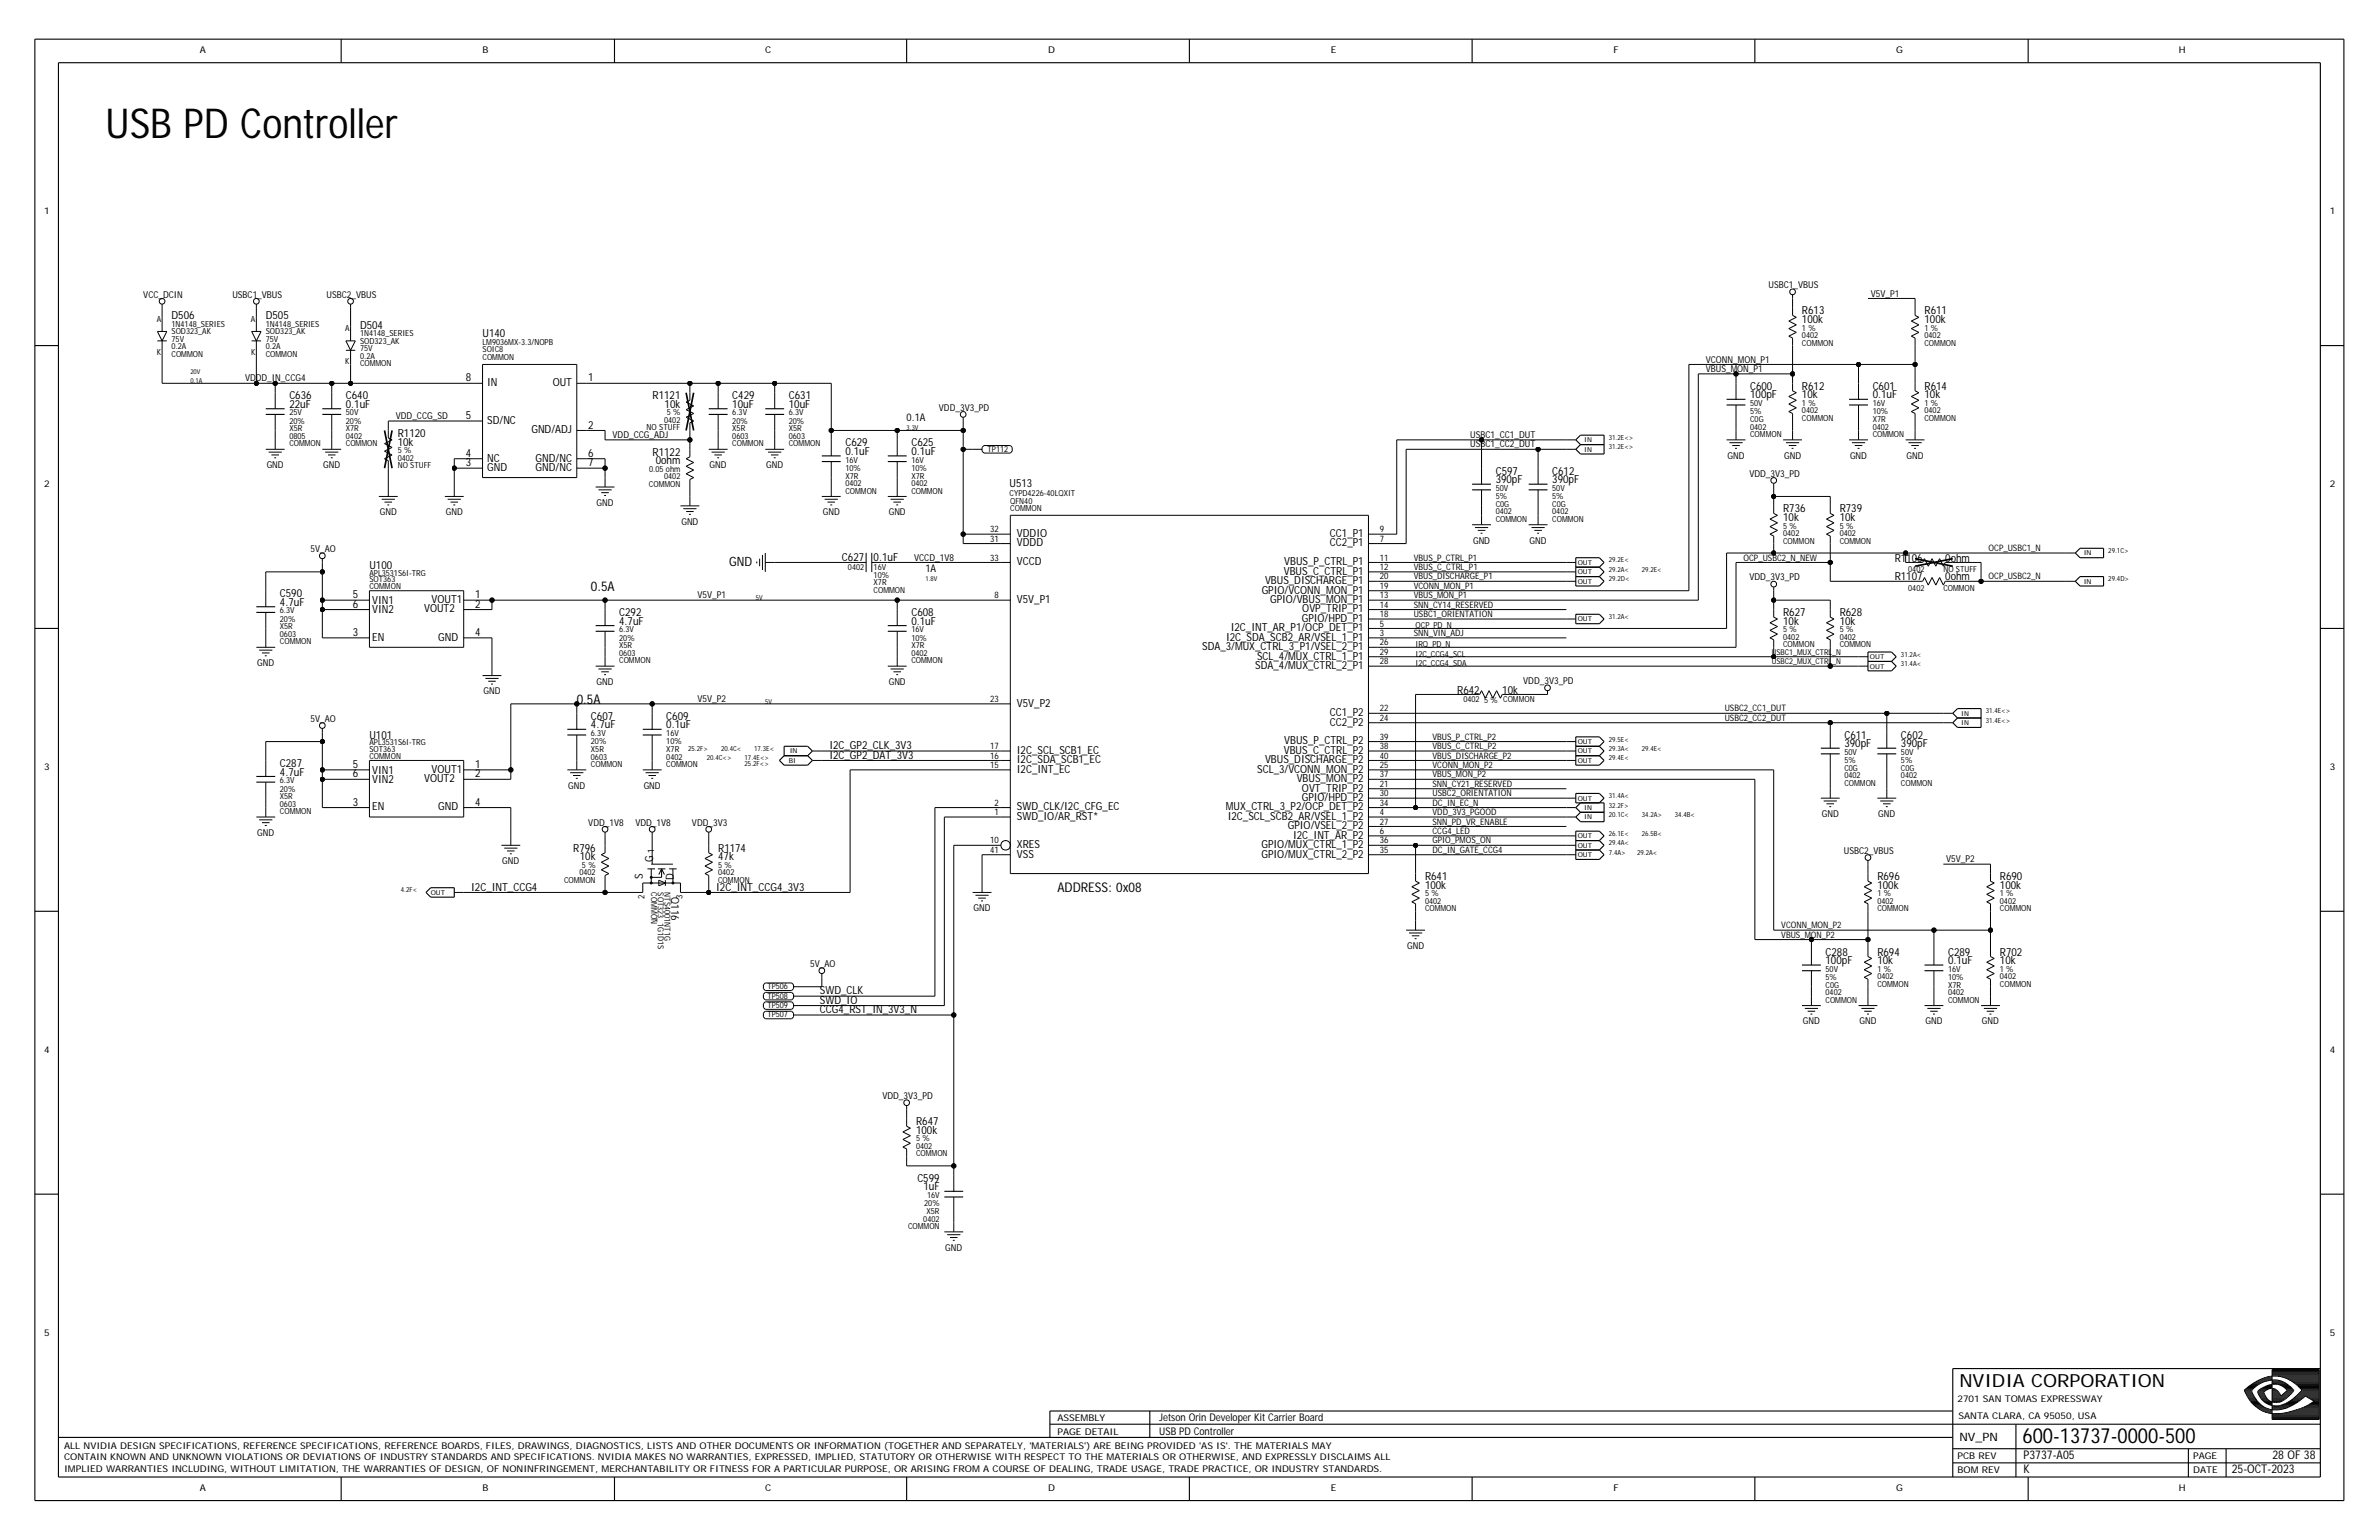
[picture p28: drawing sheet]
<svg xmlns="http://www.w3.org/2000/svg" width="432mm" height="279mm" viewBox="0 0 432 279" stroke-linecap="round" stroke-linejoin="round" font-family="sans-serif">
<defs><g id="words">
<text font-size="7.5" x="19.2" y="25.1">USB PD Controller</text>
<text font-size="3.8" x="367.1" y="261.8">600-13737-0000-500</text>
<text font-size="3.3" x="355.6" y="251.6">NVIDIA CORPORATION</text>
<g font-size="2.4">
<text x="107.3" y="107.2">0.5A</text>
<text x="104.7" y="127.7">0.5A</text>
<text x="191.9" y="161.9">ADDRESS: 0x08</text>
</g>
<text font-size="2.3" x="132.4" y="102.7">GND</text>
<g font-size="2.2">
<text x="367.3" y="267.3">K</text>
<text x="367.3" y="264.7">P3737-A05</text>
<text x="405.1" y="267.3">25-OCT-2023</text>
<text x="412.5" y="264.7">28 OF 38</text>
</g>
<text font-size="2.1" x="355.6" y="261.5">NV_PN</text>
<g font-size="2">
<text x="31.1" y="57.9">D506</text>
<text x="48.2" y="57.9">D505</text>
<text x="65.3" y="59.6">D504</text>
<text x="327.1" y="57.1">R613</text>
<text x="327.1" y="58.6">100k</text>
<text x="349.3" y="57.1">R611</text>
<text x="349.3" y="58.6">100k</text>
<text x="87.6" y="61.2">U140</text>
<text x="84.5" y="69.2">8</text>
<text x="88.4" y="70.1">IN</text>
<text x="100.3" y="70.1">OUT</text>
<text x="106.7" y="69.2">1</text>
<text x="317.7" y="70.7">C600</text>
<text x="327.1" y="70.7">R612</text>
<text x="339.9" y="70.7">C601</text>
<text x="349.3" y="70.7">R614</text>
<text x="52.5" y="72.5">C636</text>
<text x="52.5" y="74">22uF</text>
<text x="62.8" y="74">0.1uF</text>
<text x="62.8" y="72.5">C640</text>
<text x="84.5" y="76">5</text>
<text x="88.4" y="76.9">SD/NC</text>
<text x="106.7" y="77.8">2</text>
<text x="118.4" y="72.5">R1121</text>
<text x="120.6" y="74">10k</text>
<text x="132.9" y="74">10uF</text>
<text x="132.9" y="72.5">C429</text>
<text x="143.2" y="74">10uF</text>
<text x="143.2" y="72.5">C631</text>
<text x="317.7" y="72.3">100pF</text>
<text x="327.1" y="72.3">10k</text>
<text x="339.9" y="72.3">0.1uF</text>
<text x="349.3" y="72.3">10k</text>
<text x="72.2" y="80.8">10k</text>
<text x="72.2" y="79.3">R1120</text>
<text x="84.5" y="82.9">4</text>
<text x="88.4" y="83.7">NC</text>
<text x="96.4" y="78.6">GND/ADJ</text>
<text x="97.2" y="83.7">GND/NC</text>
<text x="106.7" y="82.9">6</text>
<text x="118.4" y="82.7">R1122</text>
<text x="153.4" y="82.5">0.1uF</text>
<text x="153.4" y="81">C629</text>
<text x="165.4" y="81">C625</text>
<text x="165.4" y="82.5">0.1uF</text>
<text x="84.5" y="84.6">3</text>
<text x="88.4" y="85.5">GND</text>
<text x="97.2" y="85.5">GND/NC</text>
<text x="106.7" y="84.6">7</text>
<text x="119" y="84.3">0ohm</text>
<text x="183.2" y="88.3">U513</text>
<text x="271.5" y="87.7">390pF</text>
<text x="271.5" y="86.1">C597</text>
<text x="281.7" y="87.7">390pF</text>
<text x="281.7" y="86.1">C612</text>
<text x="323.6" y="93">R736</text>
<text x="323.6" y="94.5">10k</text>
<text x="333.9" y="93">R739</text>
<text x="333.9" y="94.5">10k</text>
<text x="152.8" y="101.7">C627</text>
<text x="158.6" y="101.7">0.1uF</text>
<text x="184.6" y="99.1">VDDD</text>
<text x="184.6" y="97.4">VDDIO</text>
<text x="241.4" y="97.4">CC1_P1</text>
<text x="241.4" y="99.1">CC2_P1</text>
<text x="343.9" y="101.9">R1106</text>
<text x="353.1" y="101.9">0ohm</text>
<text x="67.1" y="103.2">U100</text>
<text x="184.6" y="102.6">VCCD</text>
<text x="229" y="107.7">GPIO/VCONN_MON_P1</text>
<text x="229.6" y="106">VBUS_DISCHARGE_P1</text>
<text x="233" y="104.3">VBUS_C_CTRL_P1</text>
<text x="233.1" y="102.6">VBUS_P_CTRL_P1</text>
<text x="343.9" y="105.3">R1107</text>
<text x="353.1" y="105.3">0ohm</text>
<text x="50.8" y="109.9">4.7uF</text>
<text x="50.8" y="108.4">C590</text>
<text x="64" y="108.5">5</text>
<text x="64" y="110.3">6</text>
<text x="67.6" y="109.6">VIN1</text>
<text x="67.6" y="111.3">VIN2</text>
<text x="77" y="111.1">VOUT2</text>
<text x="78.3" y="109.4">VOUT1</text>
<text x="86.2" y="108.5">1</text>
<text x="86.2" y="110.3">2</text>
<text x="112.4" y="113.3">4.7uF</text>
<text x="112.4" y="111.8">C292</text>
<text x="165.4" y="113.3">0.1uF</text>
<text x="165.4" y="111.8">C608</text>
<text x="184.6" y="109.4">V5V_P1</text>
<text x="230.5" y="109.4">GPIO/VBUS_MON_P1</text>
<text x="236.3" y="112.8">GPIO/HPD_P1</text>
<text x="236.4" y="111.1">OVP_TRIP_P1</text>
<text x="323.6" y="113.3">10k</text>
<text x="323.6" y="111.8">R627</text>
<text x="333.9" y="113.3">10k</text>
<text x="333.9" y="111.8">R628</text>
<text x="64" y="115.4">3</text>
<text x="67.6" y="116.2">EN</text>
<text x="79.5" y="116.2">GND</text>
<text x="86.2" y="115.4">4</text>
<text x="218.2" y="118">SDA_3/MUX_CTRL_3_P1/VSEL_2_P1</text>
<text x="222.5" y="116.2">I2C_SDA_SCB2_AR/VSEL_1_P1</text>
<text x="223.4" y="114.5">I2C_INT_AR_P1/OCP_DET_P1</text>
<text x="228.2" y="119.7">SCL_4/MUX_CTRL_1_P1</text>
<text x="227.8" y="121.4">SDA_4/MUX_CTRL_2_P1</text>
<text x="264.5" y="125.8">R642</text>
<text x="272.7" y="125.8">10k</text>
<text x="107.3" y="130.6">C607</text>
<text x="120.9" y="130.6">C609</text>
<text x="184.6" y="128.2">V5V_P2</text>
<text x="241.4" y="131.6">CC2_P2</text>
<text x="241.4" y="129.9">CC1_P2</text>
<text x="67.1" y="134">U101</text>
<text x="107.3" y="132.2">4.7uF</text>
<text x="120.9" y="132.2">0.1uF</text>
<text x="150.5" y="137.6">I2C_GP2_DAT_3V3</text>
<text x="150.5" y="135.9">I2C_GP2_CLK_3V3</text>
<text x="184.6" y="136.8">I2C_SCL_SCB1_EC</text>
<text x="233" y="136.8">VBUS_C_CTRL_P2</text>
<text x="233.1" y="135.1">VBUS_P_CTRL_P2</text>
<text x="334.8" y="135.6">390pF</text>
<text x="334.8" y="134">C611</text>
<text x="345" y="134">C602</text>
<text x="345" y="135.6">390pF</text>
<text x="50.8" y="140.7">4.7uF</text>
<text x="50.8" y="139.2">C287</text>
<text x="64" y="139.3">5</text>
<text x="64" y="141">6</text>
<text x="67.6" y="140.4">VIN1</text>
<text x="67.6" y="142.1">VIN2</text>
<text x="77" y="141.9">VOUT2</text>
<text x="78.3" y="140.2">VOUT1</text>
<text x="86.2" y="141">2</text>
<text x="86.2" y="139.3">1</text>
<text x="184.6" y="140.2">I2C_INT_EC</text>
<text x="184.6" y="138.5">I2C_SDA_SCB1_EC</text>
<text x="228.2" y="140.2">SCL_3/VCONN_MON_P2</text>
<text x="229.6" y="138.5">VBUS_DISCHARGE_P2</text>
<text x="235.4" y="141.9">VBUS_MON_P2</text>
<text x="236.3" y="143.6">OVT_TRIP_P2</text>
<text x="64" y="146.2">3</text>
<text x="67.6" y="147">EN</text>
<text x="79.5" y="147">GND</text>
<text x="86.2" y="146.2">4</text>
<text x="184.6" y="148.7">SWD_IO/AR_RST*</text>
<text x="184.6" y="147">SWD_CLK/I2C_CFG_EC</text>
<text x="222.5" y="147">MUX_CTRL_3_P2/OCP_DET_P2</text>
<text x="222.9" y="148.7">I2C_SCL_SCB2_AR/VSEL_1_P2</text>
<text x="236.3" y="145.3">GPIO/HPD_P2</text>
<text x="104" y="154.6">R796</text>
<text x="130.3" y="154.6">R1174</text>
<text x="184.6" y="155.6">VSS</text>
<text x="184.6" y="153.9">XRES</text>
<text x="229" y="155.6">GPIO/MUX_CTRL_2_P2</text>
<text x="229" y="153.9">GPIO/MUX_CTRL_1_P2</text>
<text x="233.7" y="150.5">GPIO/VSEL_2_P2</text>
<text x="234.7" y="152.2">I2C_INT_AR_P2</text>
<text x="85.5" y="161.6">I2C_INT_CCG4</text>
<text x="105.2" y="156.1">10k</text>
<text x="116.7" y="159.5" transform="rotate(-90 116.7 159.5)">S</text>
<text x="118.5" y="156.4" transform="rotate(-90 118.5 156.4)">G</text>
<text x="122.3" y="159.7" transform="rotate(-90 122.3 159.7)">D</text>
<text x="130" y="161.6">I2C_INT_CCG4_3V3</text>
<text x="130.3" y="156.1">47k</text>
<text x="258.6" y="161.2">100k</text>
<text x="258.6" y="159.7">R641</text>
<text x="340.8" y="159.7">R696</text>
<text x="340.8" y="161.2">100k</text>
<text x="363" y="159.7">R690</text>
<text x="363" y="161.2">100k</text>
<text x="121.8" y="162.8" transform="rotate(90 121.8 162.8)">Q116</text>
<text x="331.3" y="173.4">C288</text>
<text x="340.8" y="173.4">R694</text>
<text x="353.6" y="173.4">C289</text>
<text x="363" y="173.4">R702</text>
<text x="331.3" y="174.9">100pF</text>
<text x="340.8" y="174.9">10k</text>
<text x="353.6" y="174.9">0.1uF</text>
<text x="363" y="174.9">10k</text>
<text x="148.8" y="180.4">SWD_CLK</text>
<text x="148.8" y="182.1">SWD_IO</text>
<text x="148.8" y="183.8">CCG4_RST_IN_3V3_N</text>
<text x="166.3" y="205.7">100k</text>
<text x="166.3" y="204.2">R647</text>
<text x="166.5" y="214.4">C599</text>
<text x="167.6" y="216">1uF</text>
</g>
<g font-size="1.9">
<text x="164.6" y="76.4">0.1A</text>
<text x="168" y="103.8">1A</text>
<text x="210.4" y="257.9">Jetson Orin Developer Kit Carrier Board</text>
<text x="210.4" y="260.3">USB PD Controller</text>
</g>
<g font-size="1.7">
<text x="36.3" y="9.7">A</text>
<text x="87.6" y="9.7">B</text>
<text x="138.9" y="9.7">C</text>
<text x="190.2" y="9.7">D</text>
<text x="241.5" y="9.7">E</text>
<text x="292.9" y="9.7">F</text>
<text x="344.2" y="9.7">G</text>
<text x="395.5" y="9.7">H</text>
<text x="8" y="38.8">1</text>
<text x="422.9" y="38.8">1</text>
<text x="26" y="54">VCC_DCIN</text>
<text x="42.2" y="54">USBC1_VBUS</text>
<text x="59.3" y="54">USBC2_VBUS</text>
<text x="321" y="52.3">USBC1_VBUS</text>
<text x="339.6" y="53.8">V5V_P1</text>
<text x="309.6" y="65.8">VCONN_MON_P1</text>
<text x="44.5" y="69.2">VDDD_IN_CCG4</text>
<text x="309.6" y="67.5">VBUS_MON_P1</text>
<text x="71.8" y="76">VDD_CCG_SD</text>
<text x="170.4" y="74.5">VDD_3V3_PD</text>
<text x="111.2" y="79.5">VDD_CCG_ADJ</text>
<text x="266.9" y="79.5">USBC1_CC1_DUT</text>
<text x="266.9" y="81.2">USBC1_CC2_DUT</text>
<text x="313.6" y="83.2">GND</text>
<text x="323.8" y="83.2">GND</text>
<text x="335.8" y="83.2">GND</text>
<text x="346.1" y="83.2">GND</text>
<text x="8" y="88.4">2</text>
<text x="48.4" y="84.9">GND</text>
<text x="58.7" y="84.9">GND</text>
<text x="128.8" y="84.9">GND</text>
<text x="139.1" y="84.9">GND</text>
<text x="317.5" y="86.5">VDD_3V3_PD</text>
<text x="422.9" y="88.4">2</text>
<text x="68.9" y="93.5">GND</text>
<text x="80.9" y="93.5">GND</text>
<text x="108.3" y="91.8">GND</text>
<text x="123.7" y="95.2">GND</text>
<text x="149.3" y="93.5">GND</text>
<text x="161.3" y="93.5">GND</text>
<text x="56.4" y="100.2">5V_AO</text>
<text x="165.9" y="101.7">VCCD_1V8</text>
<text x="267.4" y="98.6">GND</text>
<text x="277.6" y="98.6">GND</text>
<text x="317.5" y="105.3">VDD_3V3_PD</text>
<text x="126.6" y="108.5">V5V_P1</text>
<text x="46.7" y="120.9">GND</text>
<text x="87.7" y="126">GND</text>
<text x="108.3" y="124.3">GND</text>
<text x="161.3" y="124.3">GND</text>
<text x="276.5" y="124.1">VDD_3V3_PD</text>
<text x="56.4" y="131">5V_AO</text>
<text x="126.6" y="127.4">V5V_P2</text>
<text x="8" y="139.7">3</text>
<text x="103.1" y="143.1">GND</text>
<text x="116.8" y="143.1">GND</text>
<text x="422.9" y="139.7">3</text>
<text x="106.8" y="149.8">VDD_1V8</text>
<text x="115.3" y="149.8">VDD_1V8</text>
<text x="125.6" y="149.8">VDD_3V3</text>
<text x="330.7" y="148.2">GND</text>
<text x="340.9" y="148.2">GND</text>
<text x="46.7" y="151.7">GND</text>
<text x="334.7" y="154.9">USBC2_VBUS</text>
<text x="91.2" y="156.8">GND</text>
<text x="353.2" y="156.4">V5V_P2</text>
<text x="176.7" y="165.3">GND</text>
<text x="255.4" y="172.2">GND</text>
<text x="147" y="175.4">5V_AO</text>
<text x="327.2" y="185.9">GND</text>
<text x="337.5" y="185.9">GND</text>
<text x="349.5" y="185.9">GND</text>
<text x="359.7" y="185.9">GND</text>
<text x="8" y="191">4</text>
<text x="422.9" y="191">4</text>
<text x="160.2" y="199.4">VDD_3V3_PD</text>
<text x="171.6" y="226.9">GND</text>
<text x="8" y="242.3">5</text>
<text x="422.9" y="242.3">5</text>
<text x="191.9" y="257.9">ASSEMBLY</text>
<text x="355.3" y="254.3">2701 SAN TOMAS EXPRESSWAY</text>
<text x="355.5" y="257.4">SANTA CLARA, CA 95050, USA</text>
<text x="11.6" y="262.8">ALL NVIDIA DESIGN SPECIFICATIONS, REFERENCE SPECIFICATIONS, REFERENCE BOARDS, FILES, DRAWINGS, DIAGNOSTICS, LISTS AND OTHER DOCUMENTS OR INFORMATION (TOGETHER AND SEPARATELY, 'MATERIALS') ARE BEING PROVIDED 'AS IS'. THE MATERIALS MAY</text>
<text x="191.9" y="260.3">PAGE DETAIL</text>
<text x="11.6" y="264.9">CONTAIN KNOWN AND UNKNOWN VIOLATIONS OR DEVIATIONS OF INDUSTRY STANDARDS AND SPECIFICATIONS. NVIDIA MAKES NO WARRANTIES, EXPRESSED, IMPLIED, STATUTORY OR OTHERWISE WITH RESPECT TO THE MATERIALS OR OTHERWISE, AND EXPRESSLY DISCLAIMS ALL</text>
<text x="11.6" y="267.1">IMPLIED WARRANTIES INCLUDING, WITHOUT LIMITATION, THE WARRANTIES OF DESIGN, OF NONINFRINGEMENT, MERCHANTABILITY OR FITNESS FOR A PARTICULAR PURPOSE, OR ARISING FROM A COURSE OF DEALING, TRADE USAGE, TRADE PRACTICE, OR INDUSTRY STANDARDS.</text>
<text x="355.3" y="267.3">BOM REV</text>
<text x="355.3" y="264.7">PCB REV</text>
<text x="398.1" y="264.7">PAGE</text>
<text x="398.1" y="267.3">DATE</text>
<text x="36.3" y="270.5">A</text>
<text x="87.6" y="270.5">B</text>
<text x="138.9" y="270.5">C</text>
<text x="190.2" y="270.5">D</text>
<text x="241.5" y="270.5">E</text>
<text x="292.9" y="270.5">F</text>
<text x="344.2" y="270.5">G</text>
<text x="395.5" y="270.5">H</text>
</g>
<g font-size="1.6">
<text x="179.7" y="101.7">33</text>
<text x="179.7" y="98.3">31</text>
<text x="179.7" y="96.6">32</text>
<text x="250.4" y="96.6">9</text>
<text x="250.4" y="98.3">7</text>
<text x="250.4" y="101.7">11</text>
<text x="256.6" y="101.7">VBUS_P_CTRL_P1</text>
<text x="316.5" y="101.7">OCP_USBC2_N_NEW</text>
<text x="360.9" y="100">OCP_USBC1_N</text>
<text x="250.4" y="103.4">12</text>
<text x="250.4" y="105.1">20</text>
<text x="250.4" y="106.8">19</text>
<text x="256.6" y="106.8">VCONN_MON_P1</text>
<text x="256.6" y="103.4">VBUS_C_CTRL_P1</text>
<text x="256.6" y="105.1">VBUS_DISCHARGE_P1</text>
<text x="360.9" y="105.1">OCP_USBC2_N</text>
<text x="180.5" y="108.5">8</text>
<text x="250.4" y="108.5">13</text>
<text x="250.4" y="112">18</text>
<text x="250.4" y="113.7">5</text>
<text x="250.4" y="110.3">14</text>
<text x="256.6" y="108.5">VBUS_MON_P1</text>
<text x="256.6" y="112">USBC1_ORIENTATION</text>
<text x="256.6" y="110.3">SNN_CY14_RESERVED</text>
<text x="250.4" y="118.8">29</text>
<text x="250.4" y="115.4">3</text>
<text x="250.4" y="117.1">26</text>
<text x="256.6" y="115.4">SNN_VIN_ADJ</text>
<text x="250.4" y="120.5">28</text>
<text x="179.7" y="127.4">23</text>
<text x="250.4" y="129.1">22</text>
<text x="250.4" y="130.8">24</text>
<text x="313" y="129.1">USBC2_CC1_DUT</text>
<text x="313" y="130.8">USBC2_CC2_DUT</text>
<text x="179.7" y="135.9">17</text>
<text x="179.7" y="137.6">16</text>
<text x="250.4" y="135.9">38</text>
<text x="250.4" y="137.6">40</text>
<text x="250.4" y="134.2">39</text>
<text x="260" y="135.9">VBUS_C_CTRL_P2</text>
<text x="260" y="137.6">VBUS_DISCHARGE_P2</text>
<text x="260" y="134.2">VBUS_P_CTRL_P2</text>
<text x="179.7" y="139.3">15</text>
<text x="250.4" y="142.8">21</text>
<text x="250.4" y="141">37</text>
<text x="250.4" y="139.3">25</text>
<text x="260" y="142.8">SNN_CY21_RESERVED</text>
<text x="260" y="141">VBUS_MON_P2</text>
<text x="260" y="139.3">VCONN_MON_P2</text>
<text x="180.5" y="146.2">2</text>
<text x="180.5" y="147.9">1</text>
<text x="250.4" y="144.5">30</text>
<text x="250.4" y="147.9">4</text>
<text x="250.4" y="146.2">34</text>
<text x="250.4" y="149.6">27</text>
<text x="260" y="146.2">DC_IN_EC_N</text>
<text x="260" y="144.5">USBC2_ORIENTATION</text>
<text x="260" y="147.9">VDD_3V3_PGOOD</text>
<text x="260" y="149.6">SNN_PD_VR_ENABLE</text>
<text x="118.7" y="154.7" transform="rotate(-90 118.7 154.7)">1</text>
<text x="179.7" y="153">10</text>
<text x="179.7" y="154.7">41</text>
<text x="250.4" y="151.3">6</text>
<text x="250.4" y="153">36</text>
<text x="250.4" y="154.7">35</text>
<text x="260" y="153">GPIO_PMOS_ON</text>
<text x="260" y="151.3">CCG4_LED</text>
<text x="260" y="154.7">DC_IN_GATE_CCG4</text>
<text x="117" y="163" transform="rotate(-90 117 163)">2</text>
<text x="123.8" y="163" transform="rotate(-90 123.8 163)">3</text>
<text x="323.3" y="168.4">VCONN_MON_P2</text>
<text x="323.3" y="170.1">VBUS_MON_P2</text>
</g>
<g font-size="1.5">
<text x="28.4" y="58.4">A</text>
<text x="31.1" y="59.3">1N4148_SERIES</text>
<text x="45.5" y="58.4">A</text>
<text x="48.2" y="59.3">1N4148_SERIES</text>
<text x="327.1" y="60">1 %</text>
<text x="349.3" y="60">1 %</text>
<text x="28.5" y="64.4">K</text>
<text x="31.1" y="60.6">SOD323_AK</text>
<text x="31.1" y="62">75V</text>
<text x="31.1" y="63.4">0.2A</text>
<text x="31.1" y="64.8">COMMON</text>
<text x="45.6" y="64.4">K</text>
<text x="48.2" y="60.6">SOD323_AK</text>
<text x="48.2" y="64.8">COMMON</text>
<text x="48.2" y="63.4">0.2A</text>
<text x="48.2" y="62">75V</text>
<text x="62.7" y="60.1">A</text>
<text x="65.3" y="61">1N4148_SERIES</text>
<text x="65.3" y="63.7">75V</text>
<text x="65.3" y="62.4">SOD323_AK</text>
<text x="65.3" y="65.1">0.2A</text>
<text x="87.6" y="65.3">COMMON</text>
<text x="87.6" y="63.9">SOIC8</text>
<text x="87.6" y="62.5">LM9036MX-3.3/NOPB</text>
<text x="327.1" y="62.7">COMMON</text>
<text x="327.1" y="61.3">0402</text>
<text x="349.3" y="62.7">COMMON</text>
<text x="349.3" y="61.3">0402</text>
<text x="62.7" y="66.1">K</text>
<text x="65.3" y="66.5">COMMON</text>
<text x="52.5" y="76.9">20%</text>
<text x="52.5" y="75.4">25V</text>
<text x="62.8" y="76.9">20%</text>
<text x="62.8" y="75.4">50V</text>
<text x="120.5" y="76.7">0402</text>
<text x="121" y="75.4">5 %</text>
<text x="132.9" y="76.9">20%</text>
<text x="132.9" y="75.4">6.3V</text>
<text x="143.2" y="75.4">6.3V</text>
<text x="143.2" y="76.9">20%</text>
<text x="317.7" y="76.6">C0G</text>
<text x="317.7" y="77.9">0402</text>
<text x="317.7" y="73.6">50V</text>
<text x="317.7" y="75.2">5%</text>
<text x="327.1" y="73.6">1 %</text>
<text x="327.1" y="76.4">COMMON</text>
<text x="327.1" y="75">0402</text>
<text x="339.9" y="73.6">16V</text>
<text x="339.9" y="76.6">X7R</text>
<text x="339.9" y="75.2">10%</text>
<text x="339.9" y="77.9">0402</text>
<text x="349.3" y="76.4">COMMON</text>
<text x="349.3" y="73.6">1 %</text>
<text x="349.3" y="75">0402</text>
<text x="52.5" y="79.6">0805</text>
<text x="52.5" y="78.3">X5R</text>
<text x="52.5" y="81">COMMON</text>
<text x="62.8" y="81">COMMON</text>
<text x="62.8" y="78.3">X7R</text>
<text x="62.8" y="79.6">0402</text>
<text x="72.2" y="83.6">0402</text>
<text x="72.2" y="82.2">5 %</text>
<text x="117.4" y="78.1">NO STUFF</text>
<text x="132.9" y="79.6">0603</text>
<text x="132.9" y="81">COMMON</text>
<text x="132.9" y="78.3">X5R</text>
<text x="143.2" y="78.3">X5R</text>
<text x="143.2" y="79.6">0603</text>
<text x="143.2" y="81">COMMON</text>
<text x="153.4" y="83.9">16V</text>
<text x="165.4" y="83.9">16V</text>
<text x="179.2" y="82">TP112</text>
<text x="317.7" y="79.3">COMMON</text>
<text x="339.9" y="79.3">COMMON</text>
<text x="72.2" y="84.9">NO STUFF</text>
<text x="117.8" y="88.4">COMMON</text>
<text x="117.8" y="85.6">0.05 ohm</text>
<text x="120.5" y="87">0402</text>
<text x="153.4" y="85.5">10%</text>
<text x="153.4" y="89.6">COMMON</text>
<text x="153.4" y="88.2">0402</text>
<text x="153.4" y="86.8">X7R</text>
<text x="165.4" y="86.8">X7R</text>
<text x="165.4" y="85.5">10%</text>
<text x="165.4" y="88.2">0402</text>
<text x="165.4" y="89.6">COMMON</text>
<text x="271.5" y="89">50V</text>
<text x="281.7" y="89">50V</text>
<text x="183.2" y="90">CYPD4226-40LQXIT</text>
<text x="183.3" y="91.4">QFN40</text>
<text x="183.4" y="92.6">COMMON</text>
<text x="271.5" y="93.3">0402</text>
<text x="271.5" y="94.7">COMMON</text>
<text x="271.5" y="90.6">5%</text>
<text x="271.5" y="92">C0G</text>
<text x="281.7" y="94.7">COMMON</text>
<text x="281.7" y="90.6">5%</text>
<text x="281.7" y="92">C0G</text>
<text x="281.7" y="93.3">0402</text>
<text x="323.6" y="95.9">5 %</text>
<text x="333.9" y="95.9">5 %</text>
<text x="323.6" y="97.3">0402</text>
<text x="323.6" y="98.6">COMMON</text>
<text x="333.9" y="98.6">COMMON</text>
<text x="333.9" y="97.3">0402</text>
<text x="67.1" y="104.4">APL3531S6I-TRG</text>
<text x="67.1" y="105.6">SOT363</text>
<text x="67.1" y="106.8">COMMON</text>
<text x="153.9" y="103.4">0402</text>
<text x="158.6" y="103.4">16V</text>
<text x="158.6" y="107.5">COMMON</text>
<text x="158.6" y="104.8">10%</text>
<text x="158.6" y="106.1">X7R</text>
<text x="346.3" y="103.8">0402</text>
<text x="346.3" y="107.2">0402</text>
<text x="352.7" y="107.2">COMMON</text>
<text x="352.7" y="103.8">NO STUFF</text>
<text x="50.8" y="111.3">6.3V</text>
<text x="50.8" y="112.8">20%</text>
<text x="50.8" y="116.9">COMMON</text>
<text x="50.8" y="115.6">0603</text>
<text x="50.8" y="114.2">X5R</text>
<text x="112.4" y="119">0603</text>
<text x="112.4" y="117.6">X5R</text>
<text x="112.4" y="114.7">6.3V</text>
<text x="112.4" y="116.2">20%</text>
<text x="165.4" y="114.7">16V</text>
<text x="165.4" y="116.2">10%</text>
<text x="165.4" y="117.6">X7R</text>
<text x="165.4" y="119">0402</text>
<text x="256.9" y="119.1">I2C_CCG4_SCL</text>
<text x="256.9" y="117.4">IRQ_PD_N</text>
<text x="256.9" y="114">OCP_PD_N</text>
<text x="321.6" y="118.8">USBC1_MUX_CTRL_N</text>
<text x="323.6" y="117.4">COMMON</text>
<text x="323.6" y="116.1">0402</text>
<text x="323.6" y="114.7">5 %</text>
<text x="333.9" y="114.7">5 %</text>
<text x="333.9" y="116.1">0402</text>
<text x="333.9" y="117.4">COMMON</text>
<text x="112.4" y="120.3">COMMON</text>
<text x="165.4" y="120.3">COMMON</text>
<text x="256.9" y="120.9">I2C_CCG4_SDA</text>
<text x="321.6" y="120.5">USBC2_MUX_CTRL_N</text>
<text x="265.6" y="127.4">0402</text>
<text x="269.4" y="127.6">5 % COMMON</text>
<text x="67.1" y="135.2">APL3531S6I-TRG</text>
<text x="67.1" y="136.4">SOT363</text>
<text x="67.1" y="137.6">COMMON</text>
<text x="107.3" y="133.5">6.3V</text>
<text x="107.3" y="135.1">20%</text>
<text x="107.3" y="137.8">0603</text>
<text x="107.3" y="136.4">X5R</text>
<text x="120.9" y="133.5">16V</text>
<text x="120.9" y="136.4">X7R</text>
<text x="120.9" y="135.1">10%</text>
<text x="120.9" y="137.8">0402</text>
<text x="334.8" y="136.9">50V</text>
<text x="345" y="136.9">50V</text>
<text x="50.8" y="142.1">6.3V</text>
<text x="50.8" y="143.6">20%</text>
<text x="107.3" y="139.2">COMMON</text>
<text x="120.9" y="139.2">COMMON</text>
<text x="334.8" y="142.6">COMMON</text>
<text x="334.8" y="138.5">5%</text>
<text x="334.8" y="141.2">0402</text>
<text x="334.8" y="139.8">C0G</text>
<text x="345" y="141.2">0402</text>
<text x="345" y="139.8">C0G</text>
<text x="345" y="142.6">COMMON</text>
<text x="345" y="138.5">5%</text>
<text x="50.8" y="147.7">COMMON</text>
<text x="50.8" y="145">X5R</text>
<text x="50.8" y="146.3">0603</text>
<text x="102.4" y="160.2">COMMON</text>
<text x="105.2" y="158.8">0402</text>
<text x="105.6" y="157.5">5 %</text>
<text x="118.2" y="161.9" transform="rotate(90 118.2 161.9)">COMMON</text>
<text x="119.4" y="161.9" transform="rotate(90 119.4 161.9)">SOT323_1G1D1S</text>
<text x="120.6" y="161.9" transform="rotate(90 120.6 161.9)">NTS4001NT1G</text>
<text x="130.3" y="157.5">5 %</text>
<text x="130.3" y="160.2">COMMON</text>
<text x="130.3" y="158.8">0402</text>
<text x="258.6" y="165.3">COMMON</text>
<text x="258.6" y="164">0402</text>
<text x="258.6" y="162.6">5 %</text>
<text x="340.8" y="162.6">1 %</text>
<text x="340.8" y="165.3">COMMON</text>
<text x="340.8" y="164">0402</text>
<text x="363" y="162.6">1 %</text>
<text x="363" y="165.3">COMMON</text>
<text x="363" y="164">0402</text>
<text x="139.3" y="179.5">TP506</text>
<text x="331.3" y="177.8">5%</text>
<text x="331.3" y="176.3">50V</text>
<text x="331.3" y="179.2">C0G</text>
<text x="340.8" y="177.7">0402</text>
<text x="340.8" y="179">COMMON</text>
<text x="340.8" y="176.3">1 %</text>
<text x="353.6" y="177.8">10%</text>
<text x="353.6" y="179.2">X7R</text>
<text x="353.6" y="176.3">16V</text>
<text x="363" y="179">COMMON</text>
<text x="363" y="177.7">0402</text>
<text x="363" y="176.3">1 %</text>
<text x="139.3" y="184.6">TP507</text>
<text x="139.3" y="182.9">TP509</text>
<text x="139.3" y="181.2">TP508</text>
<text x="331.3" y="180.6">0402</text>
<text x="331.3" y="181.9">COMMON</text>
<text x="353.6" y="180.6">0402</text>
<text x="353.6" y="181.9">COMMON</text>
<text x="166.3" y="209.8">COMMON</text>
<text x="166.3" y="207.1">5 %</text>
<text x="166.3" y="208.4">0402</text>
<text x="167.6" y="221.6">0402</text>
<text x="167.7" y="218.9">20%</text>
<text x="168.2" y="220.2">X5R</text>
<text x="168.3" y="217.3">16V</text>
<text x="164.8" y="223">COMMON</text>
</g>
<g font-size="1.3">
<text x="292" y="79.8">31.2E&lt;&gt;</text>
<text x="292" y="81.5">31.2E&lt;&gt;</text>
<text x="382.7" y="100.3">29.1C&gt;</text>
<text x="292" y="102">29.2E&lt;</text>
<text x="292" y="103.8">29.2A&lt;</text>
<text x="292" y="105.5">29.2D&lt;</text>
<text x="298" y="103.8">29.2E&lt;</text>
<text x="382.7" y="105.5">29.4D&gt;</text>
<text x="292" y="112.3">31.2A&lt;</text>
<text x="345" y="119.1">31.2A&lt;</text>
<text x="345" y="120.9">31.4A&lt;</text>
<text x="360.4" y="129.4">31.4E&lt;&gt;</text>
<text x="360.4" y="131.1">31.4E&lt;&gt;</text>
<text x="124.9" y="136.3">25.2F&gt;</text>
<text x="128.3" y="138">20.4C&lt;&gt;</text>
<text x="130.9" y="136.3">20.4C&lt;</text>
<text x="135.1" y="138">17.4E&lt;&gt;</text>
<text x="136.9" y="136.3">17.3E&lt;</text>
<text x="292" y="136.3">29.3A&lt;</text>
<text x="292" y="134.5">29.5E&lt;</text>
<text x="292" y="138">29.4E&lt;</text>
<text x="298" y="136.3">29.4E&lt;</text>
<text x="135.1" y="139">25.2F&lt;&gt;</text>
<text x="292" y="146.5">32.2F&gt;</text>
<text x="292" y="144.8">31.4A&lt;</text>
<text x="292" y="148.2">20.1C&lt;</text>
<text x="298" y="148.2">34.2A&gt;</text>
<text x="304" y="148.2">34.4B&lt;</text>
<text x="292" y="153.4">29.4A&lt;</text>
<text x="292" y="151.7">26.1E&lt;</text>
<text x="292" y="155.1">7.4A&gt;</text>
<text x="297.1" y="155.1">29.2A&lt;</text>
<text x="298" y="151.7">26.5B&lt;</text>
<text x="72.8" y="161.9">4.2F&lt;</text>
</g>
<g font-size="1.2">
<text x="34.6" y="69.5">0.1A</text>
<text x="34.6" y="67.8">20V</text>
<text x="164.6" y="78.1">3.3V</text>
<text x="287.6" y="82">IN</text>
<text x="287.6" y="80.3">IN</text>
<text x="378.2" y="100.8">IN</text>
<text x="168" y="105.5">1.8V</text>
<text x="286.4" y="105.9">OUT</text>
<text x="286.4" y="104.2">OUT</text>
<text x="286.4" y="102.5">OUT</text>
<text x="378.2" y="105.9">IN</text>
<text x="137.2" y="108.9">5V</text>
<text x="286.4" y="112.8">OUT</text>
<text x="339.4" y="119.6">OUT</text>
<text x="339.4" y="121.3">OUT</text>
<text x="138.9" y="127.7">5V</text>
<text x="356" y="131.6">IN</text>
<text x="356" y="129.9">IN</text>
<text x="143.3" y="136.7">IN</text>
<text x="286.4" y="136.7">OUT</text>
<text x="286.4" y="135">OUT</text>
<text x="143.2" y="138.4">BI</text>
<text x="286.4" y="138.4">OUT</text>
<text x="286.4" y="145.3">OUT</text>
<text x="287.6" y="147">IN</text>
<text x="287.6" y="148.7">IN</text>
<text x="286.4" y="152.1">OUT</text>
<text x="286.4" y="153.8">OUT</text>
<text x="286.4" y="155.5">OUT</text>
<text x="78.2" y="162.4">OUT</text>
</g>
</g></defs>
<g fill="none" stroke="#000" stroke-width=".18">
<path d="M29.4 55.9v1.7zM29.4 55.2v.7zM29.4 57.6v2.5zM46.5 55.9v1.7zM46.5 55.2v.7zM46.5 57.6v2.5zM63.6 55.9v3.4zM63.6 55.2v.7zM63.6 59.3v2.5zM324.7 59.6l1.3 .7zM324.7 58.3l1.3-.7zM324.7 59.6l1.3-.7z"/>
<path d="M324.7 58.3l1.3 .6zM325.4 54.1v1.8zM325.4 53.5v.6zM325.4 55.9v1.3zM325.4 57.2l.6 .4zM339 54.1h8.6zM346.9 59.6l1.4 .7zM346.9 58.3l1.4-.7zM346.9 59.6l1.4-.7zM346.9 58.3l1.4 .6zM347.6 54.1v1.8zM347.6 55.9v1.3z"/>
<path d="M347.6 57.2l.7 .4zM28.6 60.1l.8 1.7zM28.6 60.1h1.7zM28.6 61.8h1.7zM29.4 69.5h17.1zM29.4 64.4v5.1zM29.4 61.8v2.6zM30.3 60.1l-.9 1.7zM45.7 60.1l.8 1.7zM45.7 60.1h1.7zM45.7 61.8h1.7zM46.5 64.4v5.1z"/>
<path d="M46.5 69.5h3.4zM46.5 61.8v2.6zM47.4 60.1l-.9 1.7zM49.9 78.1v1.7zM49.9 69.5h10.3zM49.9 69.5v1.8zM49.9 75.2v2.9zM49.9 71.3v2.9zM49.9 79.8v1.7zM60.2 78.1v1.7zM60.2 69.5h3.4zM60.2 69.5v1.8z"/>
<path d="M60.2 75.2v2.9zM60.2 71.3v2.9zM60.2 79.8v1.7zM62.8 61.8l.8 1.8zM62.8 61.8h1.7zM62.8 63.6h1.7zM63.6 69.5h22.3zM63.6 66.1v3.4zM63.6 63.6v2.5zM64.5 61.8l-.9 1.8zM70.5 76.4h15.4zM70.5 76.4v1.7z"/>
<path d="M70.5 78.1v1.4zM70.5 79.5l.7 .3zM85.9 76.4h1.7zM85.9 69.5h1.7zM87.6 66.1h17.1zM87.6 66.1v20.5zM104.7 69.5h1.7zM104.7 78.1h1.7zM104.7 66.1v20.5zM106.4 78.1h3.4zM106.4 69.5h18.8zM109.8 79.8h15.4z"/>
<path d="M109.8 78.1v1.7zM124.5 75.7l1.4 .7zM124.5 75.7l1.4-.7zM124.5 73l.7-.4zM124.5 73l1.4 .6zM124.5 74.3l1.4 .7zM124.5 74.3l1.4-.7zM125.2 78.1v1.7zM125.2 79.8v1.7zM125.2 69.5h5.1zM125.2 69.5v1.8zM125.2 76.7v1.4z"/>
<path d="M125.2 76.7l.7-.3zM125.2 71.3v1.3zM130.3 78.1v1.7zM130.3 69.5h10.3zM130.3 69.5v1.8zM130.3 79.8v1.7zM130.3 75.2v2.9zM130.3 71.3v2.9zM140.6 78.1v1.7zM140.6 69.5h10.3zM140.6 69.5v1.8zM140.6 79.8v1.7z"/>
<path d="M140.6 75.2v2.9zM140.6 71.3v2.9zM150.9 78.1h12zM150.9 69.5v8.6zM150.9 78.1v1.7zM150.9 79.8v2.9zM162.9 78.1h11.9zM162.9 78.1v1.7zM162.9 79.8v2.9zM174.8 78.1v3.4zM174.8 76.4v1.7zM174.8 75.7v.7z"/>
<path d="M253.5 79.8h15.4zM253.5 79.8v17.1zM268.9 79.8h15.4zM268.9 79.8v5.1zM284.3 79.8h1.7zM306.5 66.1h30.8zM306.5 66.1v41.1zM308.3 67.8h6.8zM308.3 67.8v41.1zM313.4 79.8h3.4zM315.1 76.4v1.7zM315.1 67.8h10.3z"/>
<path d="M315.1 67.8v1.7zM315.1 73.5v2.9zM315.1 69.5v3zM315.1 78.1v1.7zM323.6 79.8h3.5zM324.7 61l.7 .3zM324.7 61l1.3-.7zM324.7 74.7l.7 .3zM324.7 74.7l1.3-.7zM324.7 73.3l1.3 .7zM324.7 71.9l1.3-.6zM324.7 73.3l1.3-.7z"/>
<path d="M324.7 71.9l1.3 .7zM325.4 76.4v1.7zM325.4 62.7v5.1zM325.4 67.8v1.7zM325.4 61.3v1.4zM325.4 75v1.4zM325.4 69.5v1.4zM325.4 70.9l.6 .4zM325.4 78.1v1.7zM335.6 79.8h3.4zM337.3 76.4v1.7zM337.3 66.1h10.3z"/>
<path d="M337.3 66.1v3.4zM337.3 73.5v2.9zM337.3 69.5v3zM337.3 78.1v1.7zM345.9 79.8h3.4zM346.9 61l.7 .3zM346.9 61l1.4-.7zM346.9 74.7l.7 .3zM346.9 74.7l1.4-.7zM346.9 73.3l1.4 .7zM346.9 71.9l1.4-.6zM346.9 73.3l1.4-.7z"/>
<path d="M346.9 71.9l1.4 .7zM347.6 76.4v1.7zM347.6 62.7v3.4zM347.6 66.1v3.4zM347.6 61.3v1.4zM347.6 78.1v1.7zM347.6 75v1.4zM347.6 69.5v1.4zM347.6 70.9l.7 .4zM48.2 81.5h3.5zM48.8 82h2.3zM49.3 82.5h1.3z"/>
<path d="M49.8 83.1h.3zM58.5 81.5h3.4zM59 82h2.4zM59.5 82.5h1.4zM60 83.1h.4zM68.8 90.1h3.4zM69.3 90.6h2.4zM69.8 91.1h1.4zM69.8 83.2l.7 .4zM69.8 83.2l1.4-.7zM69.8 81.9l1.4 .6zM69.8 80.5l1.4-.7z"/>
<path d="M69.8 81.9l1.4-.7zM69.8 80.5l1.4 .7zM70.3 91.6h.3zM70.5 84.9v3.5zM70.5 88.4v1.7zM70.5 83.6v1.3zM80.7 90.1h3.5zM81.3 90.6h2.3zM81.8 91.1h1.3zM82.3 91.6h.3zM82.5 83.2h3.4zM82.5 83.2v1.7z"/>
<path d="M82.5 84.9h3.4zM82.5 84.9v3.5zM82.5 88.4v1.7zM85.9 83.2h1.7zM85.9 84.9h1.7zM87.6 86.6h17.1zM104.7 83.2h1.7zM104.7 84.9h1.7zM106.4 84.9h3.4zM106.4 83.2h3.4zM108.1 88.4h3.4zM108.6 88.9h2.4z"/>
<path d="M109.1 89.4h1.4zM109.7 89.9h.3zM109.8 83.2v1.7zM109.8 84.9v1.7zM109.8 86.6v1.8zM123.5 91.8h3.4zM124 92.3h2.4zM124.5 86l1.4 .6zM124.5 86l1.4-.7zM124.5 83.2l.7-.3zM124.5 83.2l1.4 .7zM124.5 84.6l1.4 .7z"/>
<path d="M124.5 84.6l1.4-.7zM124.5 92.8h1.4zM125 93.3h.4zM125.2 88.4v1.7zM125.2 87v1.4zM125.2 87l.7-.4zM125.2 81.5v1.4zM125.2 90.1v1.7zM128.6 81.5h3.5zM129.2 82h2.3zM129.7 82.5h1.3zM130.2 83.1h.3z"/>
<path d="M138.9 81.5h3.4zM139.4 82h2.4zM139.9 82.5h1.4zM140.4 83.1h.4zM149.2 90.1h3.4zM149.7 90.6h2.4zM150.2 91.1h1.4zM150.7 91.6h.3zM150.9 86.6v1.8zM150.9 83.7v2.9zM150.9 88.4v1.7zM161.1 90.1h3.5z"/>
<path d="M161.7 90.6h2.3zM162.2 91.1h1.3zM162.7 91.6h.3zM162.9 86.6v1.8zM162.9 88.4v1.7zM162.9 83.7v2.9zM174.8 81.5h1.7zM174.8 81.5v15.4zM174.8 96.9h6.9zM174.8 96.9v1.7zM174.8 98.6h6.9zM176.5 81.5h1.7z"/>
<path d="M178.2 81.9l.4 .3zM178.2 81.2v.7zM178.2 81.2l.4-.4zM178.6 82.2h4.8zM178.6 80.8h4.8zM181.7 98.6h1.7zM181.7 96.9h1.7zM183.4 93.5h65zM183.4 93.5v65zM183.4 82.2l.3-.3zM183.4 80.8l.3 .4zM183.7 81.2v.7z"/>
<path d="M248.4 98.6h1.7zM248.4 96.9h1.7zM248.4 93.5v65zM250.1 96.9h3.4zM250.1 98.6h5.1zM255.2 81.5h24zM255.2 81.5v17.1zM267.2 95.2h3.4zM267.7 95.7h2.4zM268.2 96.2h1.4zM268.7 96.7h.4zM268.9 91.8v1.7z"/>
<path d="M268.9 88.9v2.9zM268.9 84.9v2.9zM268.9 93.5v1.7zM277.5 95.2h3.4zM278 95.7h2.4zM278.5 96.2h1.4zM279 96.7h.3zM279.2 91.8v1.7zM279.2 81.5h5.1zM279.2 81.5v3.4zM279.2 88.9v2.9zM279.2 84.9v2.9z"/>
<path d="M279.2 93.5v1.7zM284.3 81.5h1.7zM313.9 80.3h2.4zM314.4 80.8h1.4zM314.9 81.3h.4zM321.3 96.9l.6 .4zM321.3 96.9l1.3-.7zM321.3 95.5l1.3 .7zM321.3 94.2l1.3-.7zM321.3 95.5l1.3-.6zM321.3 94.2l1.3 .7zM321.9 98.6v1.7z"/>
<path d="M321.9 90.1h10.3zM321.9 88.4v1.7zM321.9 90.1v1.7zM321.9 87.7v.7zM321.9 97.3v1.3zM321.9 91.8v1.3zM321.9 93.1l.7 .4zM324.2 80.3h2.4zM324.7 80.8h1.3zM325.2 81.3h.3zM331.5 96.9l.7 .4zM331.5 96.9l1.4-.7z"/>
<path d="M331.5 95.5l1.4 .7zM331.5 94.2l1.4-.7zM331.5 95.5l1.4-.6zM331.5 94.2l1.4 .7zM332.2 98.6v3.4zM332.2 90.1v1.7zM332.2 97.3v1.3zM332.2 91.8v1.3zM332.2 93.1l.7 .4zM336.1 80.3h2.4zM336.6 80.8h1.4zM337.2 81.3h.3z"/>
<path d="M346.4 80.3h2.4zM346.9 80.8h1.4zM347.4 81.3h.4zM46.5 117.4h3.4zM47 118h2.4zM47.6 118.5h1.3zM48.1 119h.3zM48.2 114v1.7zM48.2 103.8h10.3zM48.2 103.8v3.4zM48.2 111.1v2.9zM48.2 107.2v2.9z"/>
<path d="M48.2 115.7v1.7zM58.5 110.6h6.8zM58.5 108.9v1.7zM58.5 110.6v5.1zM58.5 115.7h6.8zM58.5 103.8v5.1zM58.5 108.9h6.8zM58.5 102v1.8zM58.5 101.4v.6zM65.3 115.7h1.8zM65.3 108.9h1.8zM65.3 110.6h1.8z"/>
<path d="M67.1 117.4h17.1zM67.1 107.2v10.2zM67.1 107.2h17.1zM84.2 108.9h1.7zM84.2 115.7h1.7zM84.2 110.6h1.7zM84.2 107.2v10.2zM85.9 115.7h3.4zM85.9 108.9h3.4zM85.9 110.6h3.4zM89.3 115.7v5.2zM89.3 108.9h20.5z"/>
<path d="M89.3 108.9v1.7zM109.8 117.4v1.7zM109.8 108.9h53.1zM109.8 108.9v1.7zM109.8 119.1v1.8zM109.8 114.5v2.9zM109.8 110.6v2.9zM137.4 101.9v.3zM137.9 101.4v1.3zM138.4 100.7v2.7zM138.9 102h1.7zM138.9 100.3v3.5z"/>
<path d="M140.6 102h13.7zM154.3 102h2.9zM157.2 100.3v3.5zM158.2 102h2.9zM158.2 100.3v3.5zM161.1 102h20.6zM162.9 117.4v1.7zM162.9 108.9h18.8zM162.9 108.9v1.7zM162.9 114.5v2.9zM162.9 110.6v2.9zM162.9 119.1v1.8z"/>
<path d="M181.7 102h1.7zM181.7 108.9h1.7zM248.4 110.6h1.7zM248.4 112.3h1.7zM248.4 105.5h1.7zM248.4 108.9h1.7zM248.4 107.2h1.7zM248.4 103.8h1.7zM248.4 102h1.7zM248.4 114h1.7zM248.4 117.4h1.7zM248.4 115.7h1.7z"/>
<path d="M248.4 119.1h1.7zM250.1 114h63.3zM250.1 117.4h65zM250.1 108.9h58.2zM250.1 115.7h34.2zM250.1 119.1h71.8zM250.1 110.6h34.2zM250.1 112.3h34.2zM250.1 107.2h56.4zM250.1 105.5h34.2zM250.1 103.8h34.2zM250.1 102h34.2z"/>
<path d="M284.3 105.5h1.7zM284.3 103.8h1.7zM284.3 102h1.7zM284.3 112.3h1.7zM313.4 100.3h8.5zM313.4 100.3v13.7zM315.1 102h17.1zM315.1 102v15.4zM321.3 115.7l.6 .4zM321.3 115.7l1.3-.7zM321.3 114.4l1.3 .6zM321.3 113l1.3-.7z"/>
<path d="M321.3 114.4l1.3-.7zM321.3 113l1.3 .7zM321.9 100.3h24zM321.9 108.9h10.3zM321.9 107.2v1.7zM321.9 108.9v1.7zM321.9 119.1h15.4zM321.9 117.4v1.7zM321.9 106.5v.7zM321.9 116.1v1.3zM321.9 110.6v1.4zM321.9 112l.7 .3z"/>
<path d="M331.5 115.7l.7 .4zM331.5 115.7l1.4-.7zM331.5 114.4l1.4 .6zM331.5 113l1.4-.7zM331.5 114.4l1.4-.7zM331.5 113l1.4 .7zM332.2 102v3.5zM332.2 105.5h15.4zM332.2 108.9v1.7zM332.2 117.4v3.5zM332.2 116.1v1.3zM332.2 110.6v1.4z"/>
<path d="M332.2 112l.7 .3zM337.3 119.1h1.7zM345.9 100.3h29.1zM345.9 100.3v1.7zM345.9 102h1.7zM347.6 102h1.4zM347.6 105.5h1.4zM349.3 101.4l-.3 .6zM349.3 101.4l.7 1.3zM349.3 104.8l-.3 .7zM349.3 104.8l.7 1.3zM350.7 101.4l-.7 1.3z"/>
<path d="M350.7 101.4l.7 1.3zM350.7 104.8l-.7 1.3zM350.7 104.8l.7 1.3zM352 101.4l-.6 1.3zM352 101.4l.7 1.3zM352 104.8l-.6 1.3zM352 104.8l.7 1.3zM353.1 102h1.3zM353.1 102l-.4 .7zM353.1 105.5h1.3zM353.1 105.5l-.4 .6zM354.4 105.5h5.2z"/>
<path d="M354.4 102h5.2zM359.6 105.5h15.4zM359.6 102v3.5zM375 105.5h1.7zM375 100.3h1.7zM48.2 134.5h10.3zM48.2 134.5v3.5zM48.2 138v2.9zM58.5 139.7v1.7zM58.5 134.5v5.2zM58.5 139.7h6.8zM58.5 132.8v1.7z"/>
<path d="M58.5 132.2v.6zM65.3 139.7h1.8zM67.1 138v10.2zM67.1 138h17.1zM84.2 139.7h1.7zM84.2 138v10.2zM85.9 139.7h6.8zM87.6 122.6h3.4zM88.1 123.1h2.4zM88.6 123.6h1.4zM89.1 124.1h.4zM89.3 120.9v1.7z"/>
<path d="M92.7 127.7h12zM92.7 127.7v12zM92.7 139.7v1.7zM103 139.7h3.4zM104.7 136.3v1.7zM104.7 127.7h13.7zM104.7 127.7v1.7zM104.7 138v1.7zM104.7 133.3v3zM104.7 129.4v2.9zM108.1 120.9h3.4zM108.6 121.4h2.4z"/>
<path d="M109.1 121.9h1.4zM109.7 122.4h.3zM116.7 139.7h3.4zM118.4 136.3v1.7zM118.4 127.7h63.3zM118.4 127.7v1.7zM118.4 138v1.7zM118.4 133.3v3zM118.4 129.4v2.9zM147.5 136.3h1.7zM147.5 138h1.7zM149.2 136.3h32.5z"/>
<path d="M149.2 138h32.5zM154.3 139.7h27.4zM154.3 139.7v22.2zM161.1 120.9h3.5zM161.7 121.4h2.3zM162.2 121.9h1.3zM162.7 122.4h.3zM181.7 138h1.7zM181.7 136.3h1.7zM181.7 139.7h1.7zM181.7 127.7h1.7zM248.4 139.7h1.7z"/>
<path d="M248.4 138h1.7zM248.4 136.3h1.7zM248.4 134.5h1.7zM248.4 131.1h1.7zM248.4 120.9h1.7zM248.4 129.4h1.7zM250.1 129.4h92.4zM250.1 131.1h82.1zM250.1 139.7h71.8zM250.1 120.9h82.1zM250.1 134.5h34.2zM250.1 136.3h34.2z"/>
<path d="M250.1 138h34.2zM256.9 126v20.5zM256.9 126h10.3zM267.2 126h1.4zM268.9 125.3l-.3 .7zM268.9 125.3l.7 1.4zM270.3 125.3l-.7 1.4zM270.3 125.3l.7 1.4zM271.6 125.3l-.6 1.4zM271.6 125.3l.7 1.4zM272.7 126h1.3zM272.7 126l-.4 .7z"/>
<path d="M274 126h6.9zM280.9 125.3v.7zM284.3 138h1.7zM284.3 136.3h1.7zM284.3 134.5h1.7zM321.9 139.7v29.1zM332.2 139.7v3.4zM332.2 131.1h20.5zM332.2 131.1v1.7zM332.2 120.9h5.1zM332.2 136.8v2.9zM332.2 132.8v2.9z"/>
<path d="M337.3 120.9h1.7zM342.5 139.7v3.4zM342.5 129.4h10.2zM342.5 129.4v3.4zM342.5 136.8v2.9zM342.5 132.8v2.9zM352.7 131.1h1.7zM352.7 129.4h1.7zM46.5 148.2h3.4zM47 148.7h2.4zM47.6 149.3h1.3zM48.1 149.8h.3z"/>
<path d="M48.2 144.8v1.7zM48.2 141.9v2.9zM48.2 146.5v1.7zM58.5 141.4h6.8zM58.5 141.4v5.1zM58.5 146.5h6.8zM65.3 146.5h1.8zM65.3 141.4h1.8zM67.1 148.2h17.1zM84.2 146.5h1.7zM84.2 141.4h1.7zM85.9 146.5h6.8z"/>
<path d="M85.9 141.4h6.8zM91 153.4h3.4zM91.5 153.9h2.4zM92 154.4h1.4zM92.5 154.9h.4zM92.7 146.5v5.2zM92.7 151.7v1.7zM103.5 140.2h2.4zM104 140.7h1.4zM104.5 141.2h.4zM109.1 157.8l1.4 .7zM109.1 157.8l1.4-.7z"/>
<path d="M109.1 155.1l.7-.4zM109.1 155.1l1.4 .7zM109.1 156.4l1.4 .7zM109.1 156.4l1.4-.6zM109.8 151.7v1.7zM109.8 151v.7zM109.8 158.8v1.4zM109.8 158.8l.7-.3zM109.8 153.4v1.3zM117.2 140.2h2.4zM117.5 157.6h1.4zM117.7 140.7h1.4z"/>
<path d="M118.1 159.1l.1-.1 .2 .3h-.2zM118.2 141.2h.3zM118.2 157.6v2.6zM118.2 156.8h3.9zM118.2 159.2h1.9zM118.4 151.7v3.4zM118.4 151v.7zM118.4 155.1v1.7zM119.4 157.6h1.4zM119.6 159.7l1.2 .5zM119.6 159.7v1zM120.1 157.6l.5 1.1z"/>
<path d="M120.1 157.6l-.5 1.1zM120.1 157.6v1.6zM120.8 159.7v1zM121.5 157.6h1.3zM122.1 157.6v2.6zM128 158.5l.6 .3zM128 158.5l1.3-.7zM128 157.1l1.3 .7zM128 155.8l1.3-.7zM128 157.1l1.3-.7zM128 155.8l1.3 .6zM128.6 151.7v1.7z"/>
<path d="M128.6 158.8v1.4zM128.6 153.4v1.3zM128.6 154.7l.7 .4zM128.6 151v.7zM169.7 146.5h12zM169.7 146.5v34.2zM171.4 148.2h10.3zM171.4 148.2v34.2zM173.1 153.4h8.6zM173.1 153.4v30.8zM178.2 155.1h3.5zM178.2 155.1v5.1z"/>
<path d="M181.7 155.1h1.7zM181.7 148.2h1.7zM181.7 146.5h1.7zM183.4 158.5h65zM248.4 144.8h1.7zM248.4 141.4h1.7zM248.4 143.1h1.7zM248.4 148.2h1.7zM248.4 146.5h1.7zM248.4 151.7h1.7zM248.4 149.9h1.7zM248.4 155.1h1.7z"/>
<path d="M248.4 153.4h1.7zM250.1 148.2h34.2zM250.1 141.4h68.4zM250.1 144.8h34.2zM250.1 155.1h34.2zM250.1 153.4h6.8zM250.1 151.7h34.2zM250.1 149.9h34.2zM250.1 146.5h6.8zM250.1 143.1h34.2zM256.9 153.4h27.4zM256.9 153.4v5.1z"/>
<path d="M256.9 146.5h27.4zM256.9 158.5v1.4zM256.9 159.9l.7 .3zM284.3 151.7h1.7zM284.3 153.4h1.7zM284.3 146.5h1.7zM284.3 155.1h1.7zM284.3 144.8h1.7zM284.3 148.2h1.7zM318.5 141.4v29.1zM330.5 144.8h3.4zM331 145.3h2.4z"/>
<path d="M331.5 145.8h1.4zM332 146.3h.4zM332.2 143.1v1.7zM339 156.8v1.7zM339 158.5v1.4zM339 159.9l.7 .3zM339 156.1v.7zM340.8 144.8h3.4zM341.3 145.3h2.4zM341.8 145.8h1.3zM342.3 146.3h.3zM342.5 143.1v1.7z"/>
<path d="M352.7 156.8h8.6zM361.3 156.8v1.7zM361.3 158.5v1.4zM361.3 159.9l.7 .3zM82.5 161.9h1.7zM84.2 161.9h25.6zM109.8 161.9h6.9zM109.8 160.2v1.7zM116.7 160.2v1.7zM116.7 160.2h6.8zM118.1 160.1l.1-.1 .2 .3-.2 .1zM119.6 160.7l1.2-.5z"/>
<path d="M122 160.1l.1-.1 .2 .3-.2 .1zM123.5 161.9h5.1zM123.5 160.2v1.7zM128.6 161.9h25.7zM128.6 160.2v1.7zM138.6 179.4l.3 .3zM138.6 178.7v.7zM138.9 179.7h4.8zM138.9 178.3l-.3 .4zM138.9 178.3h4.8zM143.7 178.3l.3 .4zM144 179h1.7z"/>
<path d="M144 179.4l-.3 .3zM144 178.7v.7zM145.7 179h3.5zM149.2 177.3v1.7zM149.2 176.6v.7zM176.5 161.9h3.5zM177 162.4h2.4zM177.6 162.9h1.3zM178.1 163.5h.3zM178.2 160.2v1.7zM255.2 168.8h3.4zM255.7 169.3h2.4z"/>
<path d="M256.2 163.6l.7 .4zM256.2 163.6l1.4-.7zM256.2 162.3l1.4 .6zM256.2 160.9l1.4-.7zM256.2 162.3l1.4-.7zM256.2 160.9l1.4 .7zM256.2 169.8h1.4zM256.8 170.3h.3zM256.9 165.3v1.7zM256.9 164v1.3zM256.9 167v1.8zM318.5 170.5h10.3z"/>
<path d="M321.9 168.8h29.1zM328.8 179v1.7zM328.8 170.5h10.2zM328.8 170.5v1.7zM328.8 176.1v2.9zM328.8 172.2v2.9zM338.4 177.3l.6 .4zM338.4 177.3l1.3-.7zM338.4 175.9l1.3 .7zM338.4 174.6l1.3-.7zM338.4 175.9l1.3-.6zM338.4 174.6l1.3 .7z"/>
<path d="M338.4 163.6l.6 .4zM338.4 163.6l1.3-.7zM338.4 162.3l1.3 .6zM338.4 160.9l1.3-.7zM338.4 162.3l1.3-.7zM338.4 160.9l1.3 .7zM339 179v1.7zM339 165.3v5.2zM339 170.5v1.7zM339 177.7v1.3zM339 172.2v1.3zM339 173.5l.7 .4z"/>
<path d="M339 164v1.3zM351 179v1.7zM351 168.8h10.3zM351 168.8v3.4zM351 176.1v2.9zM351 172.2v2.9zM360.6 177.3l.7 .4zM360.6 177.3l1.4-.7zM360.6 175.9l1.4 .7zM360.6 174.6l1.4-.7zM360.6 175.9l1.4-.6zM360.6 174.6l1.4 .7z"/>
<path d="M360.6 163.6l.7 .4zM360.6 163.6l1.4-.7zM360.6 162.3l1.4 .6zM360.6 160.9l1.4-.7zM360.6 162.3l1.4-.7zM360.6 160.9l1.4 .7zM361.3 179v1.7zM361.3 165.3v3.5zM361.3 168.8v3.4zM361.3 177.7v1.3zM361.3 172.2v1.3zM361.3 173.5l.7 .4z"/>
<path d="M361.3 164v1.3zM138.6 182.8l.3 .3zM138.6 182.1v.7zM138.6 181.1l.3 .3zM138.6 180.4v.7zM138.6 180.4l.3-.4zM138.6 184.5l.3 .3zM138.6 183.8v.7zM138.9 183.1h4.8zM138.9 181.8l-.3 .3zM138.9 181.8h4.8zM138.9 181.4h4.8z"/>
<path d="M138.9 180h4.8zM138.9 184.8h4.8zM138.9 183.5l-.3 .3zM138.9 183.5h4.8zM143.7 181.8l.3 .3zM143.7 180l.3 .4zM143.7 183.5l.3 .3zM144 182.4h1.7zM144 182.8l-.3 .3zM144 182.1v.7zM144 180.7h1.7zM144 181.1l-.3 .3z"/>
<path d="M144 180.4v.7zM144 184.2h1.7zM144 184.5l-.3 .3zM144 183.8v.7zM145.7 184.2h27.4zM145.7 180.7h24zM145.7 182.4h25.7zM173.1 184.2v27.3zM327.1 182.4h3.4zM327.6 183h2.4zM328.1 183.5h1.4zM328.6 184h.4z"/>
<path d="M328.8 180.7v1.7zM337.3 182.4h3.5zM337.8 183h2.4zM338.4 183.5h1.3zM338.9 184h.3zM339 180.7v1.7zM349.3 182.4h3.4zM349.8 183h2.4zM350.3 183.5h1.4zM350.8 184h.4zM351 180.7v1.7zM359.6 182.4h3.4z"/>
<path d="M360.1 183h2.4zM360.6 183.5h1.4zM361.1 184h.4zM361.3 180.7v1.7zM163.9 208.1l.7 .3zM163.9 208.1l1.3-.7zM163.9 206.7l1.3 .7zM163.9 205.4l1.3-.7zM163.9 206.7l1.3-.7zM163.9 205.4l1.3 .6zM164.6 201.3v1.7zM164.6 211.5h8.5z"/>
<path d="M164.6 209.8v1.7zM164.6 200.6v.7zM164.6 208.4v1.4zM164.6 203v1.3zM164.6 204.3l.6 .4zM173.1 211.5v1.7zM173.1 217.2v2.9zM173.1 213.2v2.9zM171.4 223.5h3.4zM171.9 224h2.4zM172.4 224.5h1.4zM172.9 225h.4z"/>
<path d="M173.1 220.1v1.7zM173.1 221.8v1.7zM407.4 252.2h1.3M407.4 252.4h1.3M407.5 252.6h1.2M407.6 252.1h1.2M407.6 252.7h1.2M407.7 252.9h1.2M407.8 253.1h1.2zM407.8 251.9h1.2M407.9 253.3h1.2M407.9 251.7h1.3"/>
<path d="M408 253.4h1.2M408.1 253.6h1.2M408.2 251.6h1.2M408.2 253.8h1.2M408.2 253.8l.5 .8 .9 .7M408.3 253.9h1.2M408.4 251.4h1.2M408.4 254.1h1.3M408.6 254.3h1.2M408.7 251.2h1.2M408.7 254.5h1.3M408.8 254.6h1.3"/>
<path d="M408.9 251h1.2M409 254.8h1.3M409.2 255h1.3M409.2 250.9h1.3M409.4 255.1h1.3M409.5 250.7h1.4M409.6 255.3a6.1 6.1 0 0 0 5.5 1 12.1 12.1 0 0 0 4.9-2.1l-1.6-.9a7.7 7.7 0 0 1-6.4 2.4h-.2M409.6 255.3h1.4M409.7 254.1l.2 .3a3.7 3.7 0 0 0 1.9 1.3M409.8 250.5h1.7M409.8 252.6h1.1M409.8 252.4h1.2"/>
<path d="M409.8 252.4v.1l.2 .6 .9 1.2M409.9 252.7h1M409.9 255.5h1.4M409.9 251.2l-1.2 1.1 .2 .7 .8 1.1M409.9 252.9h1.1M410 253.1h1.1zM410 252.2h1.3M410.1 255.7h1.7M410.1 253.3h1.1M410.1 250.4h3a5.2 5.2 0 0 1 3.3 1.9l-.2 .1M410.2 252.1h1.4M410.2 253.4h1.1"/>
<path d="M410.3 253.6h1.1M410.4 255.8h2M410.4 253.8h1.1M410.5 250.2h1.9M410.6 253.9h1.1M410.6 251.9h1.6M410.7 256h1.7M410.8 254.1h1.1M410.8 251.7h1.6M410.9 252.6l.8 1.3M410.9 254.3h1.3M410.9 254.3l.2 .2"/>
<path d="M411 250h1.4M411.1 254.5h1.3M411.1 256.2h1.3M411.2 251.6h1.2M411.4 254.6h1M411.5 249.8h.9M411.5 250.5l-1.6 .7M411.6 251.4h.8M411.7 253.9l.2 .2M411.7 256.3h.7M411.8 254.8h.6M411.9 254.1a2.14 2.14 0 0 0 1.7 .3"/>
<path d="M412.2 251.2h.2M412.4 253.1h1.5zM412.4 254.3h1.6M412.4 252.9h1.4M412.4 252.6h1.2M412.4 252.1h.6M412.4 253.8h2.4M412.4 252.4h1M412.4 252.2h.8M412.4 253.6h2.6M412.4 253.9h2.2M412.4 254.1h1.9"/>
<path d="M412.4 252.7h1.3M412.4 253.4h2.8M412.4 249.3h8.5M412.4 248.6h8.5M412.4 249.5h8.5M412.4 249h8.5M412.4 248.8h8.5M412.4 249.2h8.5M412.4 255.7h1.8M412.4 255.3h2.9M412.4 255.1h3.3M412.4 251h2.6"/>
<path d="M412.4 250.7h1.9M412.4 250.5h1.5M412.4 250.9h2.3M412.4 256.7h8.5M412.4 257.4h8.5M412.4 257.2h8.5M412.4 257h8.5M412.4 256.9h8.5M412.4 255.5h2.5M412.4 253.3h3M412.4 248.5h8.5v9h-8.5zM412.4 256.5h8.5"/>
<path d="M412.4 250.4l-.9 .1M413.4 249.7h7.5M413.6 254.4h.1M413.7 251.2h1.5M413.7 249.7a7.1 7.1 0 0 1 4.1 2.5 8.3 8.3 0 0 1-3.9 2.8h-1.5l-1.3-.5M413.7 249.7h.1M413.8 249.7a7.9 7.9 0 0 0-6.5 2.5l.9 1.6M414 255h2M414.1 251.4h1.3M414.2 253.1h1.4zM414.3 249.8h6.6M414.3 254.1l-.7 .3"/>
<path d="M414.4 251.6h1.2M414.4 252.9h1.4M414.5 254.8h1.8M414.6 251.7h1.2M414.6 252.7h1.4M414.6 253.9l-.3 .2M414.8 256.3h6.1M414.8 252.6h1.3M414.8 251.9h1.2M414.9 250h6M414.9 254.6h1.7M415 252.1h1.2"/>
<path d="M415 252.4h1.2M415.1 252.3l-1.1 1-.1-.1a1.7 1.7 0 0 0-2.1-1.2l-.9 .6M415.2 252.2h1.1M415.2 252.3a3.2 3.2 0 0 0-4.6-.5l-.8 .6M415.2 252.3h-.1M415.2 254.5h1.7M415.2 250.2h5.7M415.5 254.3h1.6M415.5 256.2h5.4M415.5 250.4h5.4M415.7 254.1h1.7M415.8 250.5h5.1"/>
<path d="M416 253.9h1.6M416.1 250.7h4.8M416.2 256h4.7M416.2 253.8h1.6M416.2 252.4l-1.6 1.5M416.4 250.9h4.5M416.4 253.6h1.6M416.6 253.4h1.6M416.6 251h4.3M416.7 255.8h4.2M416.8 251.2h4.1M416.8 253.3h4.1"/>
<path d="M417 253.1h3.9zM417 251.4h3.9M417.1 252.9h3.8M417.2 251.6h3.7M417.3 255.7h3.6M417.3 252.7h3.6M417.4 251.7h3.5M417.5 252.6h3.4M417.5 251.9h3.4M417.7 252.4h3.2M417.7 252.1h3.2M417.7 255.5h3.2"/>
<path d="M417.9 252.2h3M418.2 255.3h2.7M418.5 255.1h2.4M418.7 253.4h2.2M418.9 255h2M419 253.6h1.9M419.1 254.8h1.8M419.3 253.8h1.6M419.4 254.6h1.5M419.6 253.9h1.3M419.7 254.5h1.2M419.9 254.1h1"/>
<path d="M419.9 254.3h1"/>
<circle cx="29.4" cy="54.7" r=".52"/>
<circle cx="46.5" cy="54.7" r=".52"/>
<circle cx="63.6" cy="54.7" r=".52"/>
<circle cx="325.4" cy="53" r=".52"/>
<circle cx="174.8" cy="75.2" r=".52"/>
<circle cx="321.9" cy="87.2" r=".52"/>
<circle cx="58.5" cy="100.9" r=".52"/>
<circle cx="321.9" cy="106" r=".52"/>
<circle cx="58.5" cy="131.6" r=".52"/>
<circle cx="280.9" cy="124.8" r=".52"/>
<circle cx="109.8" cy="150.5" r=".52"/>
<circle cx="118.4" cy="150.5" r=".52"/>
<circle cx="128.6" cy="150.5" r=".52"/>
<circle cx="182.5" cy="153.4" r=".86"/>
<circle cx="339" cy="155.6" r=".52"/>
<circle cx="149.2" cy="176.1" r=".52"/>
<circle cx="164.6" cy="200.1" r=".52"/>
</g>
<g fill="#000" stroke="#000" stroke-width=".18">
<circle cx="46.5" cy="69.5" r=".41"/>
<circle cx="49.9" cy="69.5" r=".41"/>
<circle cx="60.2" cy="69.5" r=".41"/>
<circle cx="63.6" cy="69.5" r=".41"/>
<circle cx="125.2" cy="79.8" r=".41"/>
<circle cx="125.2" cy="69.5" r=".41"/>
<circle cx="130.3" cy="69.5" r=".41"/>
<circle cx="140.6" cy="69.5" r=".41"/>
<circle cx="150.9" cy="78.1" r=".41"/>
<circle cx="162.9" cy="78.1" r=".41"/>
<circle cx="174.8" cy="78.1" r=".41"/>
<circle cx="268.9" cy="79.8" r=".41"/>
<circle cx="315.1" cy="67.8" r=".41"/>
<circle cx="325.4" cy="67.8" r=".41"/>
<circle cx="337.3" cy="66.1" r=".41"/>
<circle cx="347.6" cy="66.1" r=".41"/>
<circle cx="82.5" cy="84.9" r=".41"/>
<circle cx="109.8" cy="84.9" r=".41"/>
<circle cx="174.8" cy="81.5" r=".41"/>
<circle cx="174.8" cy="96.9" r=".41"/>
<circle cx="279.2" cy="81.5" r=".41"/>
<circle cx="321.9" cy="90.1" r=".41"/>
<circle cx="58.5" cy="108.9" r=".41"/>
<circle cx="58.5" cy="103.8" r=".41"/>
<circle cx="58.5" cy="110.6" r=".41"/>
<circle cx="89.3" cy="108.9" r=".41"/>
<circle cx="109.8" cy="108.9" r=".41"/>
<circle cx="162.9" cy="108.9" r=".41"/>
<circle cx="321.9" cy="100.3" r=".41"/>
<circle cx="321.9" cy="119.1" r=".41"/>
<circle cx="321.9" cy="108.9" r=".41"/>
<circle cx="332.2" cy="102" r=".41"/>
<circle cx="345.9" cy="100.3" r=".41"/>
<circle cx="359.6" cy="105.5" r=".41"/>
<circle cx="58.5" cy="139.7" r=".41"/>
<circle cx="58.5" cy="134.5" r=".41"/>
<circle cx="92.7" cy="139.7" r=".41"/>
<circle cx="104.7" cy="127.7" r=".41"/>
<circle cx="118.4" cy="127.7" r=".41"/>
<circle cx="332.2" cy="131.1" r=".41"/>
<circle cx="332.2" cy="120.9" r=".41"/>
<circle cx="342.5" cy="129.4" r=".41"/>
<circle cx="58.5" cy="141.4" r=".41"/>
<circle cx="256.9" cy="153.4" r=".41"/>
<circle cx="256.9" cy="146.5" r=".41"/>
<circle cx="109.8" cy="161.9" r=".41"/>
<circle cx="128.6" cy="161.9" r=".41"/>
<circle cx="328.8" cy="170.5" r=".41"/>
<circle cx="339" cy="170.5" r=".41"/>
<circle cx="351" cy="168.8" r=".41"/>
<circle cx="361.3" cy="168.8" r=".41"/>
<circle cx="173.1" cy="184.2" r=".41"/>
<circle cx="173.1" cy="211.5" r=".41"/>
</g>
<g fill="none" stroke="#000" stroke-width=".2">
<path d="M6.3 7.1v265.1zM6.3 7.1h419.1zM10.6 11.4v256.6zM10.6 11.4h410.6zM61.9 7.1v4.3zM111.5 7.1v4.3zM164.6 7.1v4.3zM215.9 7.1v4.3zM267.2 7.1v4.3zM318.5 7.1v4.3zM368.1 7.1v4.3zM421.2 11.4v256.6z"/>
<path d="M425.4 7.1v265.1zM6.3 62.7h4.3zM48.2 74.2h3.5zM48.2 75.2h3.5zM58.5 74.2h3.4zM58.5 75.2h3.4zM128.6 74.2h3.5zM128.6 75.2h3.5zM138.9 74.2h3.4zM138.9 75.2h3.4zM286 79.8l.9-.8zM286 79.8l.9 .9z"/>
<path d="M286.9 79h4.2zM291.1 79v1.7zM313.4 72.5h3.4zM313.4 73.5h3.4zM335.6 72.5h3.4zM335.6 73.5h3.4zM421.2 62.7h4.2zM149.2 82.7h3.4zM149.2 83.7h3.4zM161.1 82.7h3.5zM161.1 83.7h3.5zM267.2 87.8h3.4z"/>
<path d="M267.2 88.9h3.4zM277.5 87.8h3.4zM277.5 88.9h3.4zM286 81.5l.9-.8zM286 81.5l.9 .9zM286.9 82.4h4.2zM286.9 80.7h4.2zM291.1 80.7v1.7zM377.5 99.5l-.8 .8zM377.5 99.5h4.3zM381.8 99.5v1.7zM6.3 114h4.3z"/>
<path d="M46.5 110.1h3.4zM46.5 111.1h3.4zM108.1 113.5h3.4zM108.1 114.5h3.4zM161.1 113.5h3.5zM161.1 114.5h3.5zM286 106.3h4.3zM286 104.6h4.3zM286 104.6v1.7zM286 102.9h4.3zM286 102.9v1.7zM286 101.2h4.3z"/>
<path d="M286 101.2v1.7zM286 113.2h4.3zM286 111.5h4.3zM286 111.5v1.7zM290.3 104.6l.8 .9zM290.3 106.3l.8-.8zM290.3 102.9l.8 .9zM290.3 104.6l.8-.8zM290.3 101.2l.8 .8zM290.3 102.9l.8-.9zM290.3 111.5l.8 .8zM290.3 113.2l.8-.9z"/>
<path d="M339 118.3h4.3zM339 118.3v1.7zM343.3 118.3l.9 .8zM376.7 105.5l.8 .8zM376.7 100.3l.8 .9zM377.5 104.6l-.8 .9zM377.5 106.3h4.3zM377.5 104.6h4.3zM377.5 101.2h4.3zM381.8 104.6v1.7zM421.2 114h4.2zM103 132.3h3.4z"/>
<path d="M103 133.3h3.4zM116.7 132.3h3.4zM116.7 133.3h3.4zM141.5 138l.8 .8zM142.3 135.4h4.3zM142.3 135.4v1.7zM142.3 137.1h4.3zM142.3 138.8h4.3zM142.3 137.1l-.8 .9zM146.6 135.4l.9 .9zM146.6 137.1l.9-.8zM146.6 138.8l.9-.8z"/>
<path d="M146.6 137.1l.9 .9zM286 138.8h4.3zM286 137.1h4.3zM286 137.1v1.7zM286 135.4h4.3zM286 135.4v1.7zM286 133.7h4.3zM286 133.7v1.7zM290.3 137.1l.8 .9zM290.3 138.8l.8-.8zM290.3 135.4l.8 .9zM290.3 137.1l.8-.8z"/>
<path d="M290.3 133.7l.8 .8zM290.3 135.4l.8-.9zM330.5 135.7h3.4zM330.5 136.8h3.4zM339 121.7h4.3zM339 120h4.3zM339 120v1.7zM340.8 135.7h3.4zM340.8 136.8h3.4zM343.3 120l.9 .9zM343.3 121.7l.9-.8zM343.3 120l.9-.9z"/>
<path d="M354.4 131.1l.9-.8zM354.4 131.1l.9 .9zM354.4 129.4l.9-.8zM354.4 129.4l.9 .9zM355.3 132h4.3zM355.3 130.3h4.3zM355.3 128.6h4.3zM359.6 130.3v1.7zM359.6 128.6v1.7zM46.5 140.9h3.4zM46.5 141.9h3.4zM286 152.5h4.3z"/>
<path d="M286 150.8h4.3zM286 150.8v1.7zM286 154.2h4.3zM286 152.5v1.7zM286 146.5l.9-.8zM286 146.5l.9 .9zM286 155.9h4.3zM286 154.2v1.7zM286 145.7h4.3zM286 144h4.3zM286 144v1.7zM286 148.2l.9-.8z"/>
<path d="M286 148.2l.9 .9zM286.9 147.4h4.2zM286.9 145.7h4.2zM286.9 149.1h4.2zM290.3 150.8l.8 .9zM290.3 152.5l.8-.8zM290.3 152.5l.8 .9zM290.3 154.2l.8-.8zM290.3 154.2l.8 .9zM290.3 155.9l.8-.8zM290.3 144l.8 .8zM290.3 145.7l.8-.9z"/>
<path d="M291.1 145.7v1.7zM291.1 147.4v1.7zM6.3 165.3h4.3zM77.3 161.9l.9 .9zM78.2 161.1h4.3zM78.2 161.1l-.9 .8zM78.2 162.8h4.3zM82.5 161.1v1.7zM327.1 175.1h3.4zM327.1 176.1h3.4zM349.3 175.1h3.4zM349.3 176.1h3.4z"/>
<path d="M421.2 165.3h4.2zM6.3 216.7h4.3zM171.4 216.1h3.4zM171.4 217.2h3.4zM421.2 216.7h4.2zM190.6 256v4.8zM190.6 258.4h230.6zM190.6 256h163.8zM208.7 256v4.8zM354.4 248.3h66.8zM354.4 248.3v19.7zM365.9 258.4v9.6z"/>
<path d="M6.3 272.2h419.1zM10.6 268h410.6zM10.6 260.8h343.8zM61.9 268v4.2zM111.5 268v4.2zM164.6 268v4.2zM215.9 268v4.2zM267.2 268v4.2zM318.5 268v4.2zM354.4 265.4h66.8zM354.4 262.8h66.8zM368.1 268v4.2z"/>
<path d="M397.2 262.8v5.2zM404 262.8v5.2z"/>
</g>
<path d="M69.8 78.1l1.4 6.8zM71.2 78.1l-1.4 6.8zM124.5 71.3l1.4 6.8zM125.9 71.3l-1.4 6.8zM347.6 102.7l6.8-1.3zM347.6 101.4l6.8 1.3z" fill="none" stroke="#000" stroke-width=".3"/>
<use href="#words"/>
</svg>
